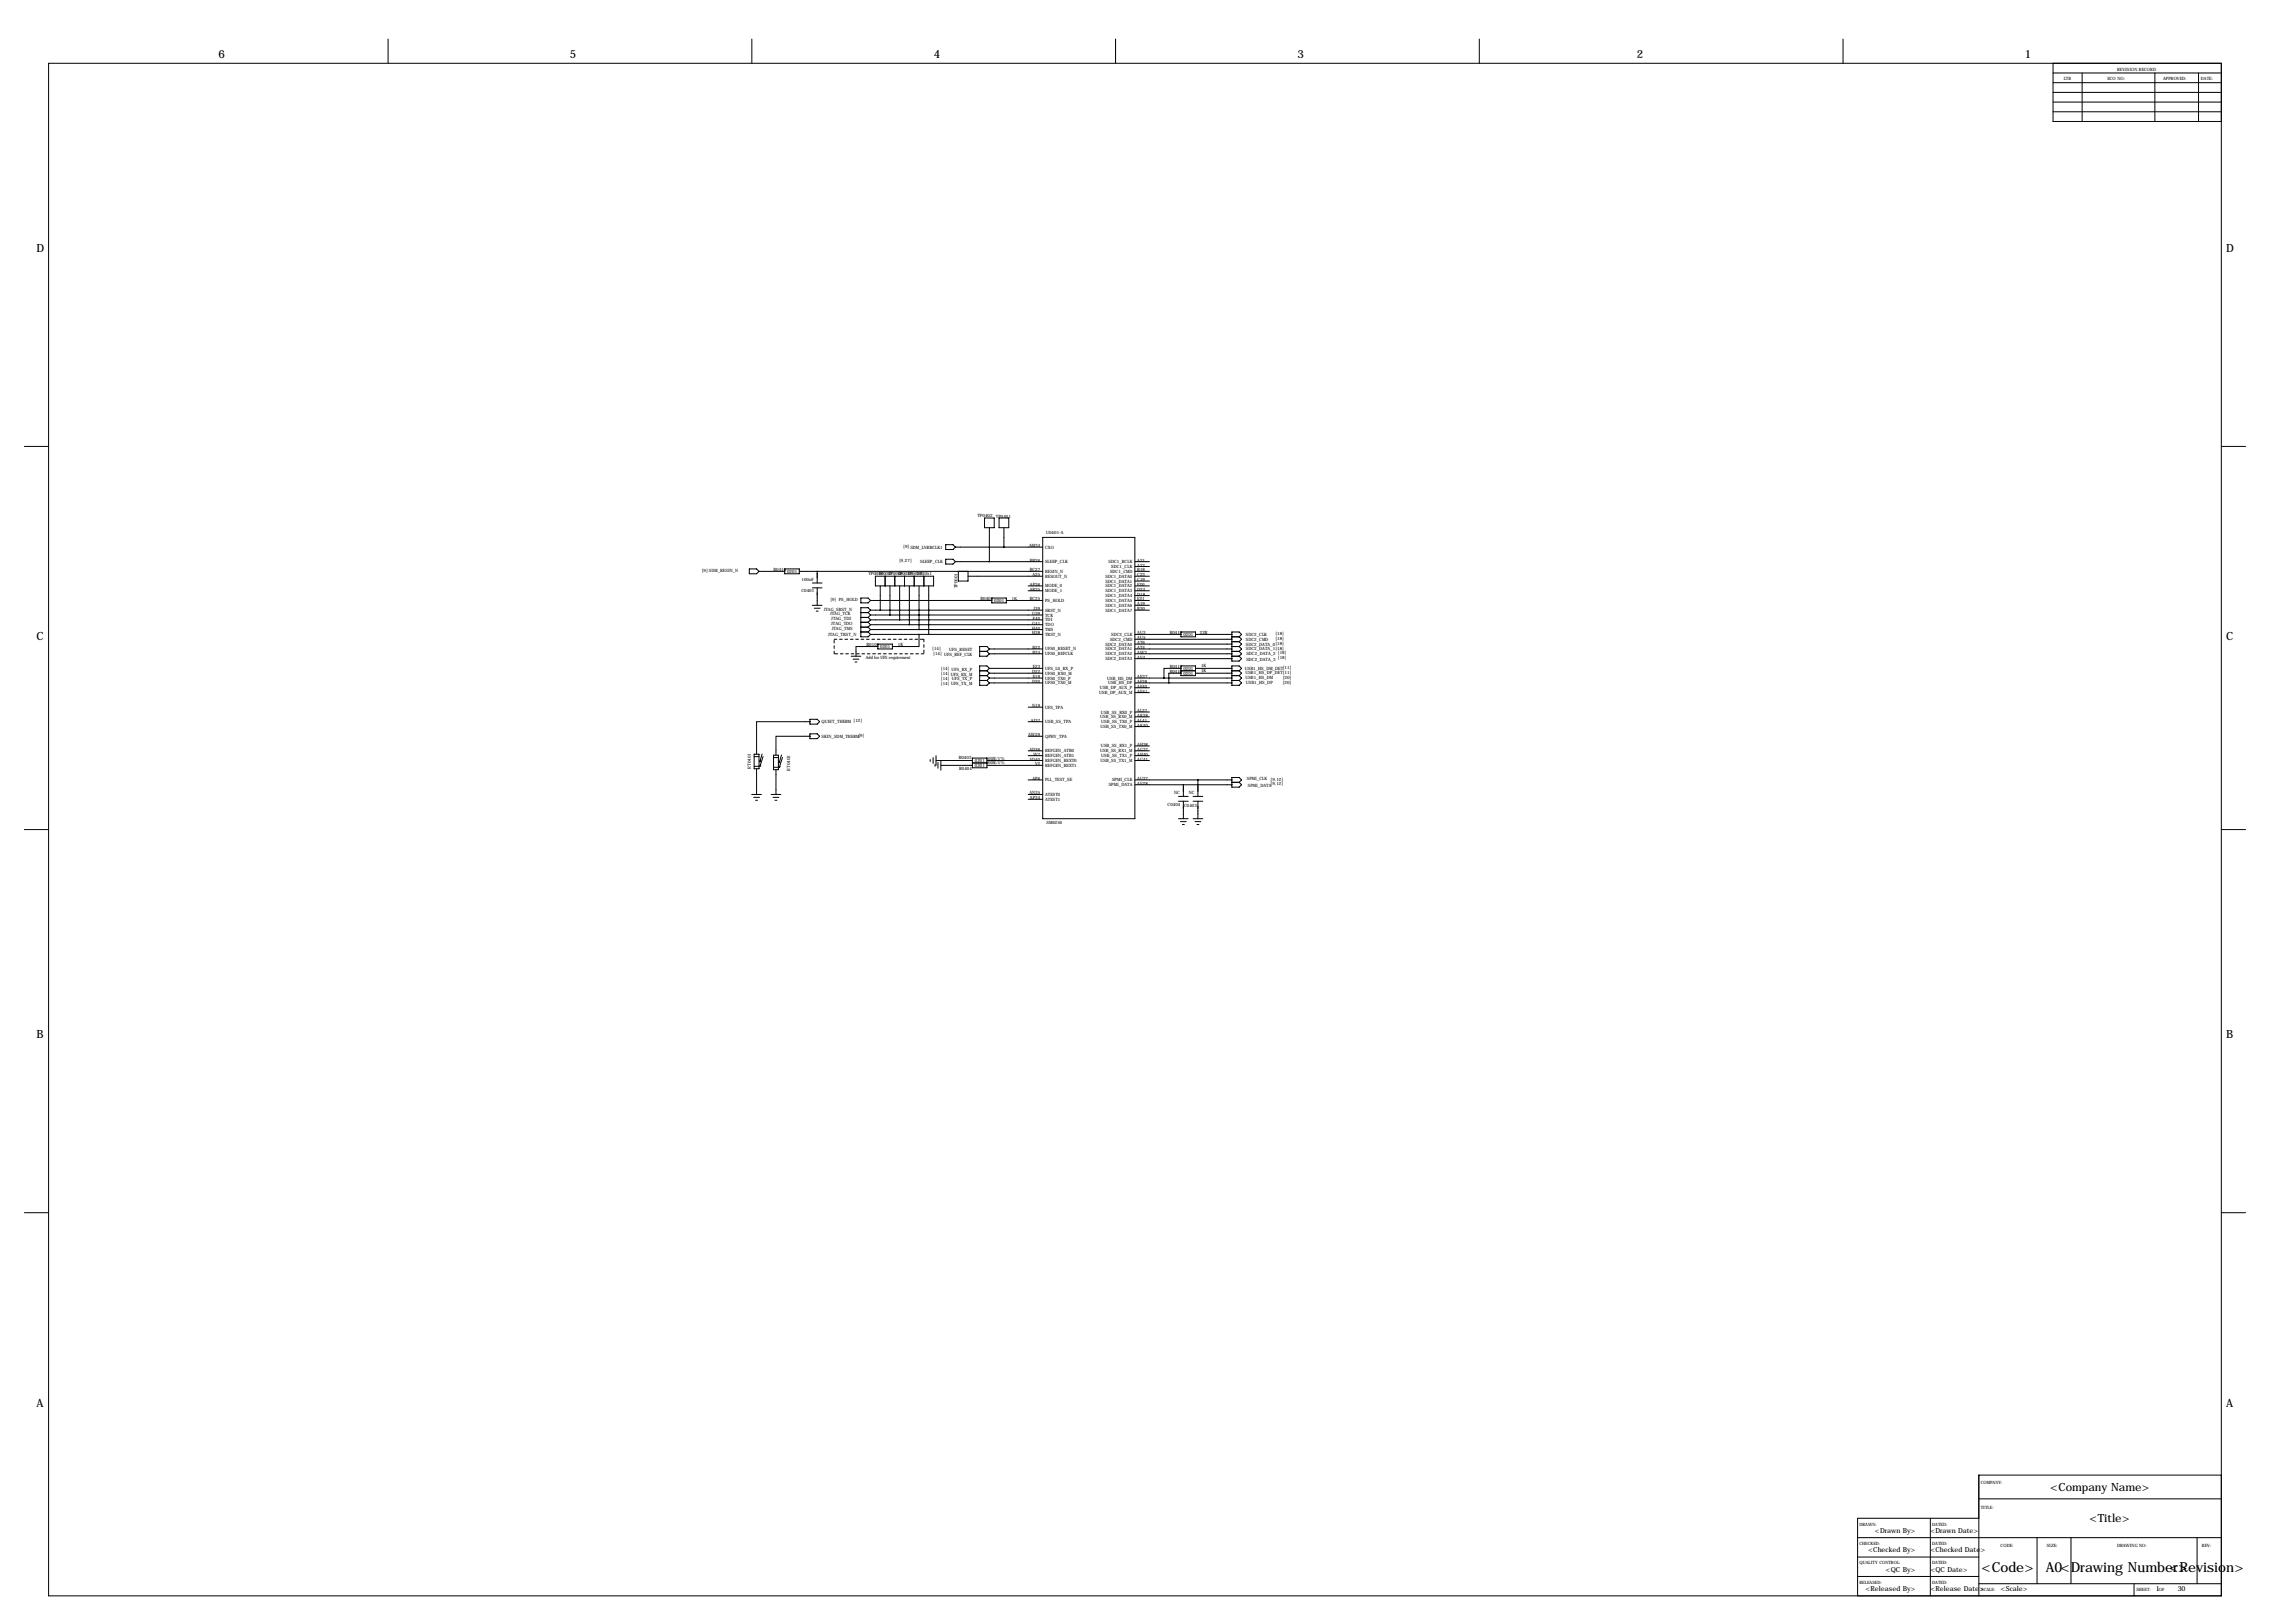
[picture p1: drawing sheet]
<svg xmlns="http://www.w3.org/2000/svg" width="1189mm" height="850mm" viewBox="0 0 1189 850" stroke-linecap="round" stroke-linejoin="round" font-family="sans-serif">
<defs><g id="words">
<g font-size="7.3">
<text x="1038" y="823">&lt;Code&gt;</text>
<text x="1071" y="823">A0&lt;Drawing Number&gt;</text>
<text x="1136" y="823">&lt;Revision&gt;</text>
</g>
<g font-size="5.9">
<text x="114" y="31">6</text>
<text x="299" y="31">5</text>
<text x="489" y="31">4</text>
<text x="680" y="31">3</text>
<text x="857" y="31">2</text>
<text x="1061" y="31">1</text>
<text x="19" y="132">D</text>
<text x="1166" y="132">D</text>
<text x="19" y="335">C</text>
<text x="1166" y="335">C</text>
<text x="19" y="544">B</text>
<text x="1166" y="544">B</text>
<text x="19" y="737">A</text>
<text x="1166" y="737">A</text>
<text x="1074" y="781">&lt;Company Name&gt;</text>
<text x="1094" y="797">&lt;Title&gt;</text>
</g>
<g font-size="3.6">
<text x="982" y="803">&lt;Drawn By&gt;</text>
<text x="1011" y="803">&lt;Drawn Date&gt;</text>
<text x="978" y="813">&lt;Checked By&gt;</text>
<text x="1011" y="813">&lt;Checked Date&gt;</text>
<text x="988" y="823">&lt;QC By&gt;</text>
<text x="1011" y="823">&lt;QC Date&gt;</text>
<text x="977" y="833">&lt;Released By&gt;</text>
<text x="1011" y="833">&lt;Release Date&gt;</text>
<text x="1048" y="833">&lt;Scale&gt;</text>
<text x="1129" y="833">1</text>
<text x="1141" y="833">30</text>
</g>
<g font-size="2.3">
<text x="1109" y="37">REVISION RECORD</text>
<text x="1081" y="42">LTR</text>
<text x="1104" y="42">ECO NO:</text>
<text x="1133" y="42">APPROVED:</text>
<text x="1153" y="42">DATE:</text>
<text x="512" y="271">TP0402</text>
<text x="522" y="271">TP0401</text>
<text x="548" y="280">U0401-A</text>
<text x="473" y="287">[9] SDM_LNBBCLK1</text>
<text x="539" y="287">AM34</text>
<text x="547" y="287">CXO</text>
<text x="368" y="300">[9] SDM_RESIN_N</text>
<text x="405" y="299">R0416</text>
<text x="471" y="294">[9,27]</text>
<text x="482" y="295">SLEEP_CLK</text>
<text x="539" y="294">BB26</text>
<text x="539" y="299">BC27</text>
<text x="547" y="295">SLEEP_CLK</text>
<text x="581" y="295">SDC1_RCLK</text>
<text x="582" y="297">SDC1_CLK</text>
<text x="596" y="299">B18</text>
<text x="596" y="297">A23</text>
<text x="596" y="294">A21</text>
<text x="412" y="300">0201</text>
<text x="420" y="304">100nF</text>
<text x="455" y="301">TP0046</text>
<text x="460" y="301">TP0047</text>
<text x="465" y="301">TP0048</text>
<text x="470" y="301">TP0049</text>
<text x="475" y="301">TP0050</text>
<text x="480" y="301">TP0051</text>
<text x="541" y="302">A25</text>
<text x="547" y="300">RESIN_N</text>
<text x="547" y="303">RESOUT_N</text>
<text x="579" y="305">SDC1_DATA1</text>
<text x="579" y="303">SDC1_DATA0</text>
<text x="581" y="300">SDC1_CMD</text>
<text x="596" y="304">C19</text>
<text x="596" y="302">C23</text>
<text x="420" y="310">C0401</text>
<text x="501" y="308" transform="rotate(-90 501 308)">TP0001</text>
<text x="539" y="309">AR35</text>
<text x="539" y="307">AP36</text>
<text x="547" y="308">MODE_0</text>
<text x="547" y="310">MODE_1</text>
<text x="579" y="310">SDC1_DATA3</text>
<text x="579" y="308">SDC1_DATA2</text>
<text x="596" y="312">D18</text>
<text x="596" y="309">D24</text>
<text x="596" y="307">F20</text>
<text x="435" y="315">[9] PS_HOLD</text>
<text x="514" y="314">R0401</text>
<text x="521" y="315">0201</text>
<text x="530" y="314">1K</text>
<text x="539" y="314">BC25</text>
<text x="547" y="315">PS_HOLD</text>
<text x="579" y="318">SDC1_DATA6</text>
<text x="579" y="315">SDC1_DATA5</text>
<text x="579" y="313">SDC1_DATA4</text>
<text x="596" y="317">A19</text>
<text x="596" y="314">E21</text>
<text x="431" y="320">JTAG_SRST_N</text>
<text x="435" y="322">JTAG_TCK</text>
<text x="541" y="322">G39</text>
<text x="541" y="320">J39</text>
<text x="547" y="320">SRST_N</text>
<text x="547" y="323">TCK</text>
<text x="579" y="320">SDC1_DATA7</text>
<text x="596" y="320">B20</text>
<text x="435" y="327">JTAG_TDO</text>
<text x="435" y="325">JTAG_TDI</text>
<text x="436" y="330">JTAG_TMS</text>
<text x="541" y="327">G41</text>
<text x="541" y="330">H40</text>
<text x="541" y="325">F40</text>
<text x="547" y="325">TDI</text>
<text x="547" y="328">TDO</text>
<text x="434" y="333">JTAG_TRST_N</text>
<text x="541" y="332">H38</text>
<text x="547" y="331">TMS</text>
<text x="547" y="333">TRST_N</text>
<text x="581" y="336">SDC2_CMD</text>
<text x="582" y="333">SDC2_CLK</text>
<text x="596" y="335">AU5</text>
<text x="596" y="332">AU3</text>
<text x="613" y="332">R0412</text>
<text x="620" y="333">0201</text>
<text x="628" y="332">22R</text>
<text x="653" y="336">SDC2_CMD</text>
<text x="653" y="333">SDC2_CLK</text>
<text x="668" y="333">[18]</text>
<text x="668" y="335">[18]</text>
<text x="454" y="338">R0101</text>
<text x="461" y="340">0201</text>
<text x="470" y="338">1K</text>
<text x="488" y="340">[14]</text>
<text x="497" y="341">UFS_RESET</text>
<text x="541" y="340">B22</text>
<text x="547" y="341">UFS0_RESET_N</text>
<text x="579" y="341">SDC2_DATA1</text>
<text x="579" y="338">SDC2_DATA0</text>
<text x="596" y="340">AT4</text>
<text x="596" y="337">AT6</text>
<text x="653" y="338">SDC2_DATA_0[18]</text>
<text x="653" y="341">SDC2_DATA_1[18]</text>
<text x="453" y="345">Add for UFS requirement</text>
<text x="489" y="343">[14]</text>
<text x="495" y="344">UFS_REF_CLK</text>
<text x="541" y="342">B24</text>
<text x="547" y="343">UFS0_REFCLK</text>
<text x="579" y="346">SDC2_DATA3</text>
<text x="579" y="343">SDC2_DATA2</text>
<text x="596" y="345">AV4</text>
<text x="596" y="342">AW3</text>
<text x="653" y="343">SDC2_DATA_2 [18]</text>
<text x="653" y="346">SDC2_DATA_3</text>
<text x="669" y="345">[18]</text>
<text x="493" y="351">[14] UFS_RX_P</text>
<text x="493" y="354">[14] UFS_RX_M</text>
<text x="541" y="353">D22</text>
<text x="541" y="350">E23</text>
<text x="547" y="351">UFS_L0_RX_P</text>
<text x="547" y="353">UFS0_RX0_M</text>
<text x="613" y="350">R0417</text>
<text x="613" y="352">R0418</text>
<text x="620" y="351">0201</text>
<text x="620" y="354">0201</text>
<text x="629" y="350">1K</text>
<text x="629" y="352">1K</text>
<text x="652" y="351">USB1_HS_DM_DET[11]</text>
<text x="652" y="353">USB1_HS_DP_DET[11]</text>
<text x="493" y="359">[14] UFS_TX_M</text>
<text x="493" y="356">[14] UFS_TX_P</text>
<text x="541" y="358">D20</text>
<text x="541" y="355">E19</text>
<text x="547" y="356">UFS0_TX0_P</text>
<text x="547" y="358">UFS0_TX0_M</text>
<text x="580" y="356">USB_HS_DM</text>
<text x="580" y="358">USB_HS_DP</text>
<text x="596" y="358">AF38</text>
<text x="596" y="355">AE37</text>
<text x="652" y="356">USB1_HS_DM</text>
<text x="653" y="358">USB1_HS_DP</text>
<text x="672" y="358">[20]</text>
<text x="672" y="355">[20]</text>
<text x="576" y="364">USB_DP_AUX_M</text>
<text x="576" y="361">USB_DP_AUX_P</text>
<text x="596" y="363">AE41</text>
<text x="596" y="360">AF40</text>
<text x="541" y="370">N19</text>
<text x="547" y="371">UFS_TPA</text>
<text x="540" y="378">AJ37</text>
<text x="576" y="376">USB_SS_RX0_M</text>
<text x="577" y="374">USB_SS_RX0_P</text>
<text x="596" y="378">AL41</text>
<text x="596" y="375">AK38</text>
<text x="596" y="373">AL37</text>
<text x="430" y="379">QUIET_THERM [12]</text>
<text x="547" y="379">USB_SS_TPA</text>
<text x="576" y="381">USB_SS_TX0_M</text>
<text x="577" y="379">USB_SS_TX0_P</text>
<text x="596" y="381">AK40</text>
<text x="430" y="386">SKIN_SDM_THERM</text>
<text x="450" y="386">[9]</text>
<text x="539" y="386">AW29</text>
<text x="547" y="386">QPHY_TPA</text>
<text x="539" y="393">AD36</text>
<text x="541" y="396">W7</text>
<text x="547" y="394">REFGEN_ATB0</text>
<text x="576" y="394">USB_SS_RX1_M</text>
<text x="577" y="391">USB_SS_RX1_P</text>
<text x="596" y="396">AH40</text>
<text x="596" y="393">AG37</text>
<text x="596" y="391">AH38</text>
<text x="502" y="398">R0403</text>
<text x="511" y="399">0201</text>
<text x="511" y="402">0201</text>
<text x="516" y="398">100R/1%</text>
<text x="516" y="400">100R/1%</text>
<text x="539" y="398">AD40</text>
<text x="542" y="401">V2</text>
<text x="547" y="397">REFGEN_ATB1</text>
<text x="547" y="399">REFGEN_REXT0</text>
<text x="547" y="402">REFGEN_REXT1</text>
<text x="576" y="399">USB_SS_TX1_M</text>
<text x="577" y="397">USB_SS_TX1_P</text>
<text x="596" y="398">AG41</text>
<text x="393" y="403" transform="rotate(-90 393 403)">RT0401</text>
<text x="414" y="404" transform="rotate(-90 414 404)">RT0402</text>
<text x="502" y="403">R0404</text>
<text x="541" y="408">AP6</text>
<text x="547" y="409">PLL_TEST_SE</text>
<text x="581" y="412">SPMI_DATA</text>
<text x="582" y="409">SPMI_CLK</text>
<text x="596" y="411">AV28</text>
<text x="596" y="408">AU27</text>
<text x="653" y="408">SPMI_CLK</text>
<text x="654" y="412">SPMI_DATA</text>
<text x="665" y="409">[9,12]</text>
<text x="665" y="411">[9,12]</text>
<text x="539" y="416">AN35</text>
<text x="539" y="419">AP34</text>
<text x="547" y="417">ATEST0</text>
<text x="547" y="419">ATEST1</text>
<text x="615" y="416">NC</text>
<text x="623" y="416">NC</text>
<text x="612" y="422">C0404</text>
<text x="620" y="423">C0403</text>
<text x="548" y="432">SM6250</text>
<text x="1037" y="777">COMPANY:</text>
<text x="1037" y="790">TITLE:</text>
<text x="974" y="799">DRAWN:</text>
<text x="1012" y="799">DATED:</text>
<text x="974" y="809">CHECKED:</text>
<text x="1012" y="809">DATED:</text>
<text x="1048" y="810">CODE:</text>
<text x="1072" y="810">SIZE:</text>
<text x="1109" y="810">DRAWING NO:</text>
<text x="1153" y="810">REV:</text>
<text x="974" y="819">QUALITY CONTROL:</text>
<text x="1012" y="819">DATED:</text>
<text x="974" y="829">RELEASED:</text>
<text x="1012" y="829">DATED:</text>
<text x="1038" y="833">SCALE:</text>
<text x="1119" y="833">SHEET:</text>
<text x="1131" y="833">OF</text>
</g>
</g></defs>
<g fill="none" stroke="#000" stroke-width=".52">
<path d="M25 33h1138v803h-1138zM203 20v13M394 20v13M584 20v13M775 20v13M965 20v13M1075 33v31h88M1075 38h88M1090 38v26M1129 38v26M1151 38v26M1075 48h88"/>
<path d="M1075 43h88M1075 53h88M1075 59h88M13 234h12M1163 234h13M516 271h5v5h-5zM518 276v18M523 271h5v5h-5zM526 276v11M392 298h4l2 1-2 2h-4zM398 299h13M411 298h8v3h-8z"/>
<path d="M419 299h127M428 299v6M495 285h4l1 2-1 1h-4zM495 293h4l1 1-1 1h-4zM500 287h46M500 294h46M502 299v5h5v-5M546 281h48v148h-48zM594 299h8M594 294h8M594 297h8M425 308h6"/>
<path d="M425 305h6M425 317h6M426 319h4M428 308v9M451 313h4l1 1-1 2h-4zM456 314h63M456 320l-1-2h-4v16h4l1-2M456 320h90M456 320l-1 1M458 302h31v5h-31zM461 307v13M464 302v5"/>
<path d="M466 307v15M469 302v5M471 307v18M474 302v5M476 307v20M479 302v5M481 307v23M484 302v5M486 307v25M507 302h39M519 313h8v3h-8zM527 314h19"/>
<path d="M538 307h8M538 309h8M594 314h8M594 302h8M594 307h8M594 309h8M594 320h8M594 317h8M594 312h8M594 304h8M427 320h1M451 331h4"/>
<path d="M451 321h4M451 323h4M451 326h4M451 328h4M455 321l1 1M455 323l1 2M455 326l1 1M455 328l1 2M455 331l1 1M456 332h90M456 322h90M456 325h90"/>
<path d="M456 327h90M456 330h90M456 322l-1 1M456 325l-1 1M456 327l-1 1M456 330l-1 1M460 339h-12v5M460 337h7v3h-7zM481 332v7h-14M518 340h28M518 340l-1-1h-4v5h4l1-2M518 340l-1 1"/>
<path d="M594 332h24M594 340h51M594 337h51M594 335h51M618 331h8v3h-8zM626 332h19M645 334h4M645 339h4M645 336h4M649 334l1-2-1-1h-4v15h4l1-1-1-1M649 334l1 1-1 1M649 336l1 1-1 2"/>
<path d="M649 339l1 1-1 1M446 344h5M447 345h3M448 347h1M513 351h4M513 354h4M513 341h4M513 356h4M517 341l1 1M517 351l1 2M517 354l1 1M517 356l1 2"/>
<path d="M518 350h28M518 350l-1-1h-4v10h4l1-1M518 353h28M518 342h28M518 355h28M518 358h28M518 350l-1 1M518 353l-1 1M518 355l-1 1M594 342h51M594 355h51M594 358h51"/>
<path d="M594 345h51M618 350h-8v5M618 353h-6v5M618 349h8v5h-8zM618 351h8M626 350h19M626 353h19M645 351h4M645 354h4M645 341h4M645 344h4M645 356h4"/>
<path d="M649 351l1-1-1-1h-4v10h4l1-1-1-2M649 341l1 1-1 2M649 351l1 2-1 1M649 354l1 1-1 1M424 378h-28v17M424 377h4l1 1-1 1h-4zM538 370h8M538 378h8M594 378h8M594 375h8M594 373h8M594 363h8"/>
<path d="M594 360h8M395 395h3v8h-3zM395 396h3M398 398v1M399 395l-1 4M400 396l-2 5M405 396h3v7h-3zM405 397h3M408 399h.1M409 399h-1M409 395l-1 4M410 397l-2 5 1-1"/>
<path d="M424 386h-18v10M424 384h4l1 2-1 1h-4zM487 398v1M489 397v3M490 398h19M490 396v5M491 399v3M493 398v5M509 397h8v5h-8zM509 400h8M517 398h29M538 386h8"/>
<path d="M538 393h8M538 396h8M594 398h8M594 393h8M594 396h8M594 391h8M594 381h8M394 416h5M395 418h3M395 401h3M396 419h1M396 403v13"/>
<path d="M398 401h.1M404 416h5M405 418h3M405 402h3M406 419h1M406 403v13M408 401v1M490 400v1M493 401h16M517 401h29M538 408h8M538 416h8"/>
<path d="M538 419h8M594 408h51M594 411h51M617 420h5M617 417h5M620 411v6M620 420v9M625 420h5M625 417h5M627 408v9M627 420v9M645 407h4l1 1-1 2 1 1-1 1h-4z"/>
<path d="M645 410h4M13 434h12M617 429h5M618 430h3M619 432h1M625 429h5M626 430h3M627 432h1M1163 434h13M13 635h12M1163 635h13M1163 773h-127v63"/>
<path d="M1011 795v41M1036 785h127M1036 795h-63v41M973 805h190M973 815h63M1067 805v24M1085 805v24M1151 805v24M973 826h63M1036 829h127M1118 829v7"/>
</g>
<path d="M437 335h47M484 335v7M437 342v-7M484 342h-47" fill="none" stroke="#000" stroke-width=".52" stroke-dasharray="1.4 1.4"/>
<use href="#words"/>
</svg>
